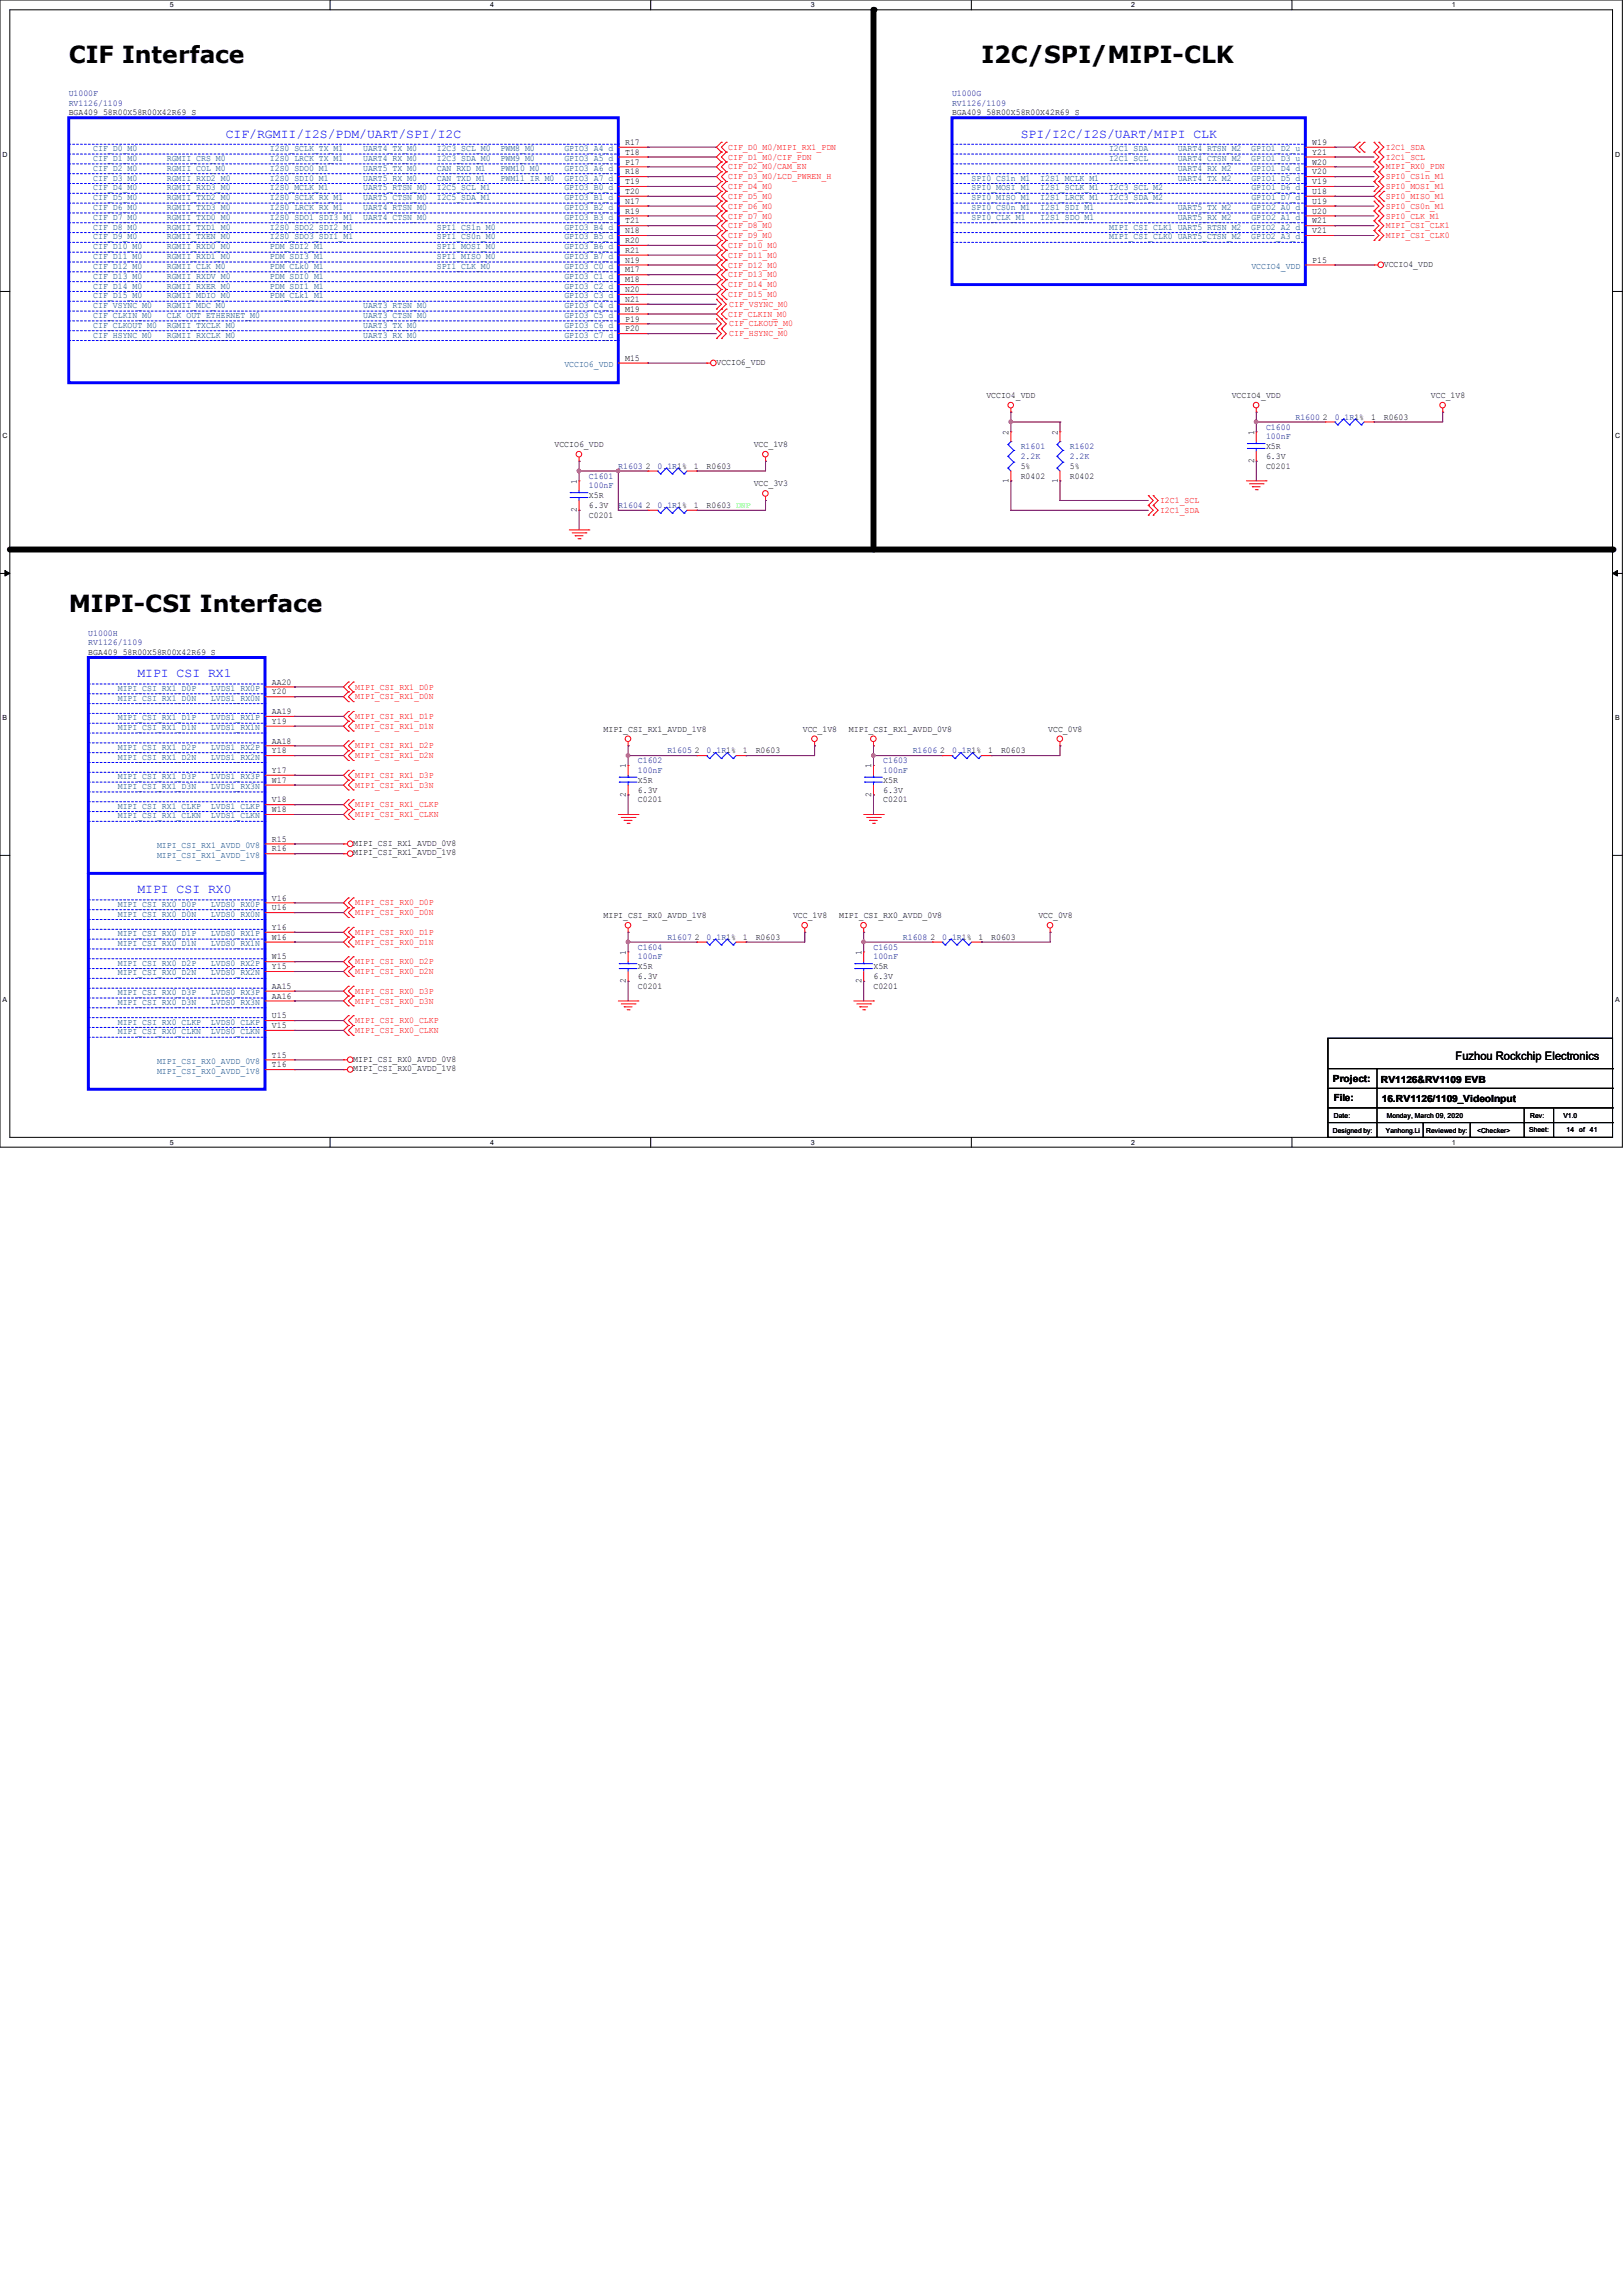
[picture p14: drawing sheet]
<svg xmlns="http://www.w3.org/2000/svg" width="210mm" height="297mm" viewBox="0 0 210 297" stroke-linecap="round" stroke-linejoin="round" font-family="sans-serif">
<defs><g id="words">
<g font-size="3">
<text x="8.9" y="8.1">CIF Interface</text>
<text x="127" y="8.1">I2C/SPI/MIPI-CLK</text>
<text x="8.9" y="79.2">MIPI-CSI Interface</text>
</g>
<g font-size="1.7" fill="#00f">
<text x="29.2" y="17.8">CIF/RGMII/I2S/PDM/UART/SPI/I2C</text>
<text x="132.1" y="17.8">SPI/I2C/I2S/UART/MIPI CLK</text>
<text x="17.8" y="87.7">MIPI CSI RX1</text>
<text x="17.8" y="115.6">MIPI CSI RX0</text>
</g>
<text font-size="1.5" x="188.3" y="137.2">Fuzhou Rockchip Electronics</text>
<g font-size="1.3">
<text x="172.5" y="140">Project:</text>
<text x="172.6" y="142.5">File:</text>
<text x="178.7" y="140.1">RV1126&amp;RV1109 EVB</text>
<text x="178.8" y="142.7">16.RV1126/1109_VideoInput</text>
</g>
<g font-size="1.1" fill="#000080">
<text x="8.9" y="12.4">U1000F</text>
<text x="8.9" y="13.7">RV1126/1109</text>
<text x="123.2" y="12.4">U1000G</text>
<text x="123.2" y="13.7">RV1126/1109</text>
<text x="132.1" y="58.1">R1601</text>
<text x="132.1" y="59.4">2.2K</text>
<text x="138.4" y="58.1">R1602</text>
<text x="138.4" y="59.4">2.2K</text>
<text x="163.8" y="55.6">C1600</text>
<text x="163.8" y="56.9">100nF</text>
<text x="167.6" y="54.3">R1600</text>
<text x="172.7" y="54.3">0.1R1%</text>
<text x="76.2" y="61.9">C1601</text>
<text x="76.2" y="63.2">100nF</text>
<text x="80" y="65.7">R1604</text>
<text x="80" y="60.7">R1603</text>
<text x="85.1" y="65.7">0.1R1%</text>
<text x="85.1" y="60.7">0.1R1%</text>
<text x="11.4" y="82.3">U1000H</text>
<text x="11.4" y="83.5">RV1126/1109</text>
<text x="82.5" y="98.8">C1602</text>
<text x="82.5" y="100">100nF</text>
<text x="86.4" y="97.5">R1605</text>
<text x="91.4" y="97.5">0.1R1%</text>
<text x="114.3" y="98.8">C1603</text>
<text x="114.3" y="100">100nF</text>
<text x="118.1" y="97.5">R1606</text>
<text x="123.2" y="97.5">0.1R1%</text>
<text x="82.5" y="122.9">C1604</text>
<text x="82.5" y="124.2">100nF</text>
<text x="86.4" y="121.6">R1607</text>
<text x="91.4" y="121.6">0.1R1%</text>
<text x="113" y="122.9">C1605</text>
<text x="113" y="124.2">100nF</text>
<text x="116.8" y="121.6">R1608</text>
<text x="121.9" y="121.6">0.1R1%</text>
</g>
<g font-size="1.1">
<text x="8.9" y="14.9">BGA409_58R00X58R00X42R69_S</text>
<text x="123.2" y="14.9">BGA409_58R00X58R00X42R69_S</text>
<text x="80.9" y="18.8">R17</text>
<text x="80.9" y="20">T18</text>
<text x="80.9" y="21.3">P17</text>
<text x="80.9" y="22.6">R18</text>
<text x="80.9" y="23.8">T19</text>
<text x="169.8" y="18.8">W19</text>
<text x="169.8" y="20">Y21</text>
<text x="169.8" y="21.3">W20</text>
<text x="169.8" y="22.6">V20</text>
<text x="169.8" y="23.8">V19</text>
<text x="80.9" y="25.1">T20</text>
<text x="80.9" y="26.4">N17</text>
<text x="80.9" y="27.6">R19</text>
<text x="80.9" y="28.9">T21</text>
<text x="169.8" y="25.1">U18</text>
<text x="169.8" y="26.4">U19</text>
<text x="169.8" y="27.6">U20</text>
<text x="169.8" y="28.9">W21</text>
<text x="80.9" y="30.2">N18</text>
<text x="80.9" y="31.5">R20</text>
<text x="80.9" y="32.7">R21</text>
<text x="80.9" y="34">N19</text>
<text x="80.9" y="35.3">M17</text>
<text x="169.8" y="30.2">V21</text>
<text x="169.8" y="34">P15</text>
<text x="179.1" y="34.5">VCCIO4_VDD</text>
<text x="80.9" y="36.5">M18</text>
<text x="80.9" y="37.8">N20</text>
<text x="80.9" y="39.1">N21</text>
<text x="80.9" y="40.3">M19</text>
<text x="80.9" y="41.6">P19</text>
<text x="80.9" y="42.9">P20</text>
<text x="80.9" y="46.7">M15</text>
<text x="92.7" y="47.2">VCCIO6_VDD</text>
<text x="127.6" y="51.5">VCCIO4_VDD</text>
<text x="159.4" y="51.5">VCCIO4_VDD</text>
<text x="185.2" y="51.5">VCC_1V8</text>
<text x="71.8" y="57.9">VCCIO6_VDD</text>
<text x="97.5" y="57.9">VCC_1V8</text>
<text x="130.5" y="56.3" transform="rotate(-90 130.5 56.3)">2</text>
<text x="136.9" y="56.3" transform="rotate(-90 136.9 56.3)">2</text>
<text x="162.3" y="59.9" transform="rotate(-90 162.3 59.9)">2</text>
<text x="162.3" y="56.3" transform="rotate(-90 162.3 56.3)">1</text>
<text x="163.8" y="58.1">X5R</text>
<text x="163.8" y="59.4">6.3V</text>
<text x="171.2" y="54.3">2</text>
<text x="177.4" y="54.3">1</text>
<text x="179.1" y="54.3">R0603</text>
<text x="74.6" y="62.6" transform="rotate(-90 74.6 62.6)">1</text>
<text x="76.2" y="64.5">X5R</text>
<text x="76.2" y="65.7">6.3V</text>
<text x="83.6" y="65.7">2</text>
<text x="83.6" y="60.7">2</text>
<text x="89.8" y="65.7">1</text>
<text x="89.8" y="60.7">1</text>
<text x="91.4" y="65.7">R0603 DNP</text>
<text x="91.4" y="60.7">R0603</text>
<text x="97.5" y="63">VCC_3V3</text>
<text x="130.5" y="62.5" transform="rotate(-90 130.5 62.5)">1</text>
<text x="132.1" y="61.9">R0402</text>
<text x="132.1" y="60.7">5%</text>
<text x="136.9" y="62.5" transform="rotate(-90 136.9 62.5)">1</text>
<text x="138.4" y="61.9">R0402</text>
<text x="138.4" y="60.7">5%</text>
<text x="163.8" y="60.7">C0201</text>
<text x="74.6" y="66.3" transform="rotate(-90 74.6 66.3)">2</text>
<text x="76.2" y="67">C0201</text>
<text x="11.4" y="84.8">BGA409_58R00X58R00X42R69_S</text>
<text x="35.2" y="88.6">AA20</text>
<text x="35.2" y="89.9">Y20</text>
<text x="35.2" y="92.4">AA19</text>
<text x="35.2" y="93.7">Y19</text>
<text x="78.1" y="94.7">MIPI_CSI_RX1_AVDD_1V8</text>
<text x="103.9" y="94.7">VCC_1V8</text>
<text x="109.9" y="94.7">MIPI_CSI_RX1_AVDD_0V8</text>
<text x="135.6" y="94.7">VCC_0V8</text>
<text x="35.2" y="96.2">AA18</text>
<text x="35.2" y="97.5">Y18</text>
<text x="35.2" y="100">Y17</text>
<text x="35.2" y="101.3">W17</text>
<text x="81" y="99.4" transform="rotate(-90 81 99.4)">1</text>
<text x="82.5" y="101.3">X5R</text>
<text x="89.9" y="97.5">2</text>
<text x="96.1" y="97.5">1</text>
<text x="97.8" y="97.5">R0603</text>
<text x="112.7" y="99.4" transform="rotate(-90 112.7 99.4)">1</text>
<text x="114.3" y="101.3">X5R</text>
<text x="121.7" y="97.5">2</text>
<text x="127.9" y="97.5">1</text>
<text x="129.5" y="97.5">R0603</text>
<text x="35.2" y="103.8">V18</text>
<text x="35.2" y="105.1">W18</text>
<text x="81" y="103.1" transform="rotate(-90 81 103.1)">2</text>
<text x="82.5" y="103.8">C0201</text>
<text x="82.5" y="102.6">6.3V</text>
<text x="112.7" y="103.1" transform="rotate(-90 112.7 103.1)">2</text>
<text x="114.3" y="103.8">C0201</text>
<text x="114.3" y="102.6">6.3V</text>
<text x="35.2" y="110.2">R16</text>
<text x="35.2" y="108.9">R15</text>
<text x="45.7" y="110.7">MIPI_CSI_RX1_AVDD_1V8</text>
<text x="45.7" y="109.4">MIPI_CSI_RX1_AVDD_0V8</text>
<text x="35.2" y="116.5">V16</text>
<text x="35.2" y="117.8">U16</text>
<text x="78.1" y="118.8">MIPI_CSI_RX0_AVDD_1V8</text>
<text x="102.6" y="118.8">VCC_1V8</text>
<text x="108.6" y="118.8">MIPI_CSI_RX0_AVDD_0V8</text>
<text x="134.4" y="118.8">VCC_0V8</text>
<text x="35.2" y="120.4">Y16</text>
<text x="35.2" y="121.6">W16</text>
<text x="35.2" y="124.2">W15</text>
<text x="35.2" y="125.4">Y15</text>
<text x="81" y="123.6" transform="rotate(-90 81 123.6)">1</text>
<text x="82.5" y="125.4">X5R</text>
<text x="89.9" y="121.6">2</text>
<text x="96.1" y="121.6">1</text>
<text x="97.8" y="121.6">R0603</text>
<text x="111.5" y="123.6" transform="rotate(-90 111.5 123.6)">1</text>
<text x="113" y="125.4">X5R</text>
<text x="120.4" y="121.6">2</text>
<text x="126.6" y="121.6">1</text>
<text x="128.3" y="121.6">R0603</text>
<text x="35.2" y="128">AA15</text>
<text x="35.2" y="129.2">AA16</text>
<text x="35.2" y="131.8">U15</text>
<text x="81" y="127.3" transform="rotate(-90 81 127.3)">2</text>
<text x="82.5" y="128">C0201</text>
<text x="82.5" y="126.7">6.3V</text>
<text x="111.5" y="127.3" transform="rotate(-90 111.5 127.3)">2</text>
<text x="113" y="128">C0201</text>
<text x="113" y="126.7">6.3V</text>
<text x="35.2" y="133.1">V15</text>
<text x="35.2" y="136.9">T15</text>
<text x="45.7" y="137.4">MIPI_CSI_RX0_AVDD_0V8</text>
<text x="35.2" y="138.1">T16</text>
<text x="45.7" y="138.6">MIPI_CSI_RX0_AVDD_1V8</text>
</g>
<g font-size="1.1" fill="#004080">
<text x="12.1" y="19.6">CIF_D0_M0</text>
<text x="12.1" y="20.8">CIF_D1_M0</text>
<text x="12.1" y="22.1">CIF_D2_M0</text>
<text x="12.1" y="23.4">CIF_D3_M0</text>
<text x="21.6" y="20.8">RGMII_CRS_M0</text>
<text x="21.6" y="22.1">RGMII_COL_M0</text>
<text x="21.6" y="23.4">RGMII_RXD2_M0</text>
<text x="34.9" y="19.6">I2S0_SCLK_TX_M1</text>
<text x="34.9" y="20.8">I2S0_LRCK_TX_M1</text>
<text x="34.9" y="22.1">I2S0_SDO0_M1</text>
<text x="34.9" y="23.4">I2S0_SDI0_M1</text>
<text x="47" y="19.6">UART4_TX_M0</text>
<text x="47" y="20.8">UART4_RX_M0</text>
<text x="47" y="22.1">UART5_TX_M0</text>
<text x="47" y="23.4">UART5_RX_M0</text>
<text x="56.5" y="19.6">I2C3_SCL_M0</text>
<text x="56.5" y="20.8">I2C3_SDA_M0</text>
<text x="56.5" y="22.1">CAN_RXD_M1</text>
<text x="56.5" y="23.4">CAN_TXD_M1</text>
<text x="64.8" y="19.6">PWM8_M0</text>
<text x="64.8" y="20.8">PWM9_M0</text>
<text x="64.8" y="22.1">PWM10_M0</text>
<text x="64.8" y="23.4">PWM11_IR_M0</text>
<text x="73" y="19.6">GPIO3_A4_d</text>
<text x="73" y="20.8">GPIO3_A5_d</text>
<text x="73" y="22.1">GPIO3_A6_d</text>
<text x="73" y="23.4">GPIO3_A7_d</text>
<text x="125.7" y="23.4">SPI0_CS1n_M1</text>
<text x="134.6" y="23.4">I2S1_MCLK_M1</text>
<text x="143.5" y="19.6">I2C1_SDA</text>
<text x="143.5" y="20.8">I2C1_SCL</text>
<text x="152.4" y="23.4">UART4_TX_M2</text>
<text x="152.4" y="19.6">UART4_RTSN_M2</text>
<text x="152.4" y="20.8">UART4_CTSN_M2</text>
<text x="152.4" y="22.1">UART4_RX_M2</text>
<text x="161.9" y="19.6">GPIO1_D2_u</text>
<text x="161.9" y="20.8">GPIO1_D3_u</text>
<text x="161.9" y="22.1">GPIO1_D4_d</text>
<text x="161.9" y="23.4">GPIO1_D5_d</text>
<text x="12.1" y="24.6">CIF_D4_M0</text>
<text x="12.1" y="25.9">CIF_D5_M0</text>
<text x="12.1" y="27.2">CIF_D6_M0</text>
<text x="12.1" y="28.4">CIF_D7_M0</text>
<text x="12.1" y="29.7">CIF_D8_M0</text>
<text x="21.6" y="24.6">RGMII_RXD3_M0</text>
<text x="21.6" y="25.9">RGMII_TXD2_M0</text>
<text x="21.6" y="27.2">RGMII_TXD3_M0</text>
<text x="21.6" y="28.4">RGMII_TXD0_M0</text>
<text x="21.6" y="29.7">RGMII_TXD1_M0</text>
<text x="34.9" y="24.6">I2S0_MCLK_M1</text>
<text x="34.9" y="25.9">I2S0_SCLK_RX_M1</text>
<text x="34.9" y="27.2">I2S0_LRCK_RX_M1</text>
<text x="34.9" y="28.4">I2S0_SDO1_SDI3_M1</text>
<text x="34.9" y="29.7">I2S0_SDO2_SDI2_M1</text>
<text x="47" y="24.6">UART5_RTSN_M0</text>
<text x="47" y="25.9">UART5_CTSN_M0</text>
<text x="47" y="27.2">UART4_RTSN_M0</text>
<text x="47" y="28.4">UART4_CTSN_M0</text>
<text x="56.5" y="24.6">I2C5_SCL_M1</text>
<text x="56.5" y="25.9">I2C5_SDA_M1</text>
<text x="56.5" y="29.7">SPI1_CS1n_M0</text>
<text x="73" y="24.6">GPIO3_B0_d</text>
<text x="73" y="25.9">GPIO3_B1_d</text>
<text x="73" y="27.2">GPIO3_B2_d</text>
<text x="73" y="28.4">GPIO3_B3_d</text>
<text x="73" y="29.7">GPIO3_B4_d</text>
<text x="125.7" y="24.6">SPI0_MOSI_M1</text>
<text x="125.7" y="25.9">SPI0_MISO_M1</text>
<text x="125.7" y="27.2">SPI0_CS0n_M1</text>
<text x="125.7" y="28.4">SPI0_CLK_M1</text>
<text x="134.6" y="24.6">I2S1_SCLK_M1</text>
<text x="134.6" y="25.9">I2S1_LRCK_M1</text>
<text x="134.6" y="27.2">I2S1_SDI_M1</text>
<text x="134.6" y="28.4">I2S1_SDO_M1</text>
<text x="143.5" y="24.6">I2C3_SCL_M2</text>
<text x="143.5" y="25.9">I2C3_SDA_M2</text>
<text x="143.5" y="29.7">MIPI_CSI_CLK1 UART5_RTSN_M2</text>
<text x="152.4" y="27.2">UART5_TX_M2</text>
<text x="152.4" y="28.4">UART5_RX_M2</text>
<text x="161.9" y="29.7">GPIO2_A2_d</text>
<text x="161.9" y="24.6">GPIO1_D6_d</text>
<text x="161.9" y="25.9">GPIO1_D7_d</text>
<text x="161.9" y="27.2">GPIO2_A0_d</text>
<text x="161.9" y="28.4">GPIO2_A1_d</text>
<text x="12.1" y="31">CIF_D9_M0</text>
<text x="12.1" y="32.3">CIF_D10_M0</text>
<text x="12.1" y="33.5">CIF_D11_M0</text>
<text x="12.1" y="34.8">CIF_D12_M0</text>
<text x="21.6" y="31">RGMII_TXEN_M0</text>
<text x="21.6" y="32.3">RGMII_RXD0_M0</text>
<text x="21.6" y="33.5">RGMII_RXD1_M0</text>
<text x="21.6" y="34.8">RGMII_CLK_M0</text>
<text x="34.9" y="31">I2S0_SDO3_SDI1_M1</text>
<text x="34.9" y="32.3">PDM_SDI2_M1</text>
<text x="34.9" y="33.5">PDM_SDI3_M1</text>
<text x="34.9" y="34.8">PDM_CLk0_M1</text>
<text x="56.5" y="31">SPI1_CS0n_M0</text>
<text x="56.5" y="32.3">SPI1_MOSI_M0</text>
<text x="56.5" y="33.5">SPI1_MISO_M0</text>
<text x="56.5" y="34.8">SPI1_CLK_M0</text>
<text x="73" y="31">GPIO3_B5_d</text>
<text x="73" y="32.3">GPIO3_B6_d</text>
<text x="73" y="33.5">GPIO3_B7_d</text>
<text x="73" y="34.8">GPIO3_C0_d</text>
<text x="143.5" y="31">MIPI_CSI_CLK0 UART5_CTSN_M2</text>
<text x="161.9" y="31">GPIO2_A3_d</text>
<text x="161.9" y="34.8">VCCIO4_VDD</text>
<text x="12.1" y="36.1">CIF_D13_M0</text>
<text x="12.1" y="37.3">CIF_D14_M0</text>
<text x="12.1" y="38.6">CIF_D15_M0</text>
<text x="12.1" y="39.9">CIF_VSYNC_M0</text>
<text x="12.1" y="41.1">CIF_CLKIN_M0</text>
<text x="21.6" y="36.1">RGMII_RXDV_M0</text>
<text x="21.6" y="37.3">RGMII_RXER_M0</text>
<text x="21.6" y="38.6">RGMII_MDIO_M0</text>
<text x="21.6" y="39.9">RGMII_MDC_M0</text>
<text x="21.6" y="41.1">CLK_OUT_ETHERNET_M0</text>
<text x="34.9" y="36.1">PDM_SDI0_M1</text>
<text x="34.9" y="37.3">PDM_SDI1_M1</text>
<text x="34.9" y="38.6">PDM_CLk1_M1</text>
<text x="47" y="39.9">UART3_RTSN_M0</text>
<text x="47" y="41.1">UART3_CTSN_M0</text>
<text x="73" y="36.1">GPIO3_C1_d</text>
<text x="73" y="37.3">GPIO3_C2_d</text>
<text x="73" y="38.6">GPIO3_C3_d</text>
<text x="73" y="39.9">GPIO3_C4_d</text>
<text x="73" y="41.1">GPIO3_C5_d</text>
<text x="12.1" y="42.4">CIF_CLKOUT_M0</text>
<text x="12.1" y="43.7">CIF_HSYNC_M0</text>
<text x="21.6" y="42.4">RGMII_TXCLK_M0</text>
<text x="21.6" y="43.7">RGMII_RXCLK_M0</text>
<text x="47" y="42.4">UART3_TX_M0</text>
<text x="47" y="43.7">UART3_RX_M0</text>
<text x="73" y="47.5">VCCIO6_VDD</text>
<text x="73" y="42.4">GPIO3_C6_d</text>
<text x="73" y="43.7">GPIO3_C7_d</text>
<text x="15.2" y="89.4">MIPI_CSI_RX1_D0P</text>
<text x="27.3" y="89.4">LVDS1_RX0P</text>
<text x="15.2" y="90.7">MIPI_CSI_RX1_D0N</text>
<text x="15.2" y="93.2">MIPI_CSI_RX1_D1P</text>
<text x="15.2" y="94.5">MIPI_CSI_RX1_D1N</text>
<text x="27.3" y="90.7">LVDS1_RX0N</text>
<text x="27.3" y="93.2">LVDS1_RX1P</text>
<text x="27.3" y="94.5">LVDS1_RX1N</text>
<text x="15.2" y="97">MIPI_CSI_RX1_D2P</text>
<text x="15.2" y="98.3">MIPI_CSI_RX1_D2N</text>
<text x="15.2" y="100.8">MIPI_CSI_RX1_D3P</text>
<text x="27.3" y="97">LVDS1_RX2P</text>
<text x="27.3" y="98.3">LVDS1_RX2N</text>
<text x="27.3" y="100.8">LVDS1_RX3P</text>
<text x="15.2" y="102.1">MIPI_CSI_RX1_D3N</text>
<text x="15.2" y="104.7">MIPI_CSI_RX1_CLKP</text>
<text x="15.2" y="105.9">MIPI_CSI_RX1_CLKN</text>
<text x="27.3" y="102.1">LVDS1_RX3N</text>
<text x="27.3" y="104.7">LVDS1_CLKP</text>
<text x="27.3" y="105.9">LVDS1_CLKN</text>
<text x="20.3" y="111">MIPI_CSI_RX1_AVDD_1V8</text>
<text x="20.3" y="109.7">MIPI_CSI_RX1_AVDD_0V8</text>
<text x="15.2" y="117.4">MIPI_CSI_RX0_D0P</text>
<text x="15.2" y="118.6">MIPI_CSI_RX0_D0N</text>
<text x="27.3" y="117.4">LVDS0_RX0P</text>
<text x="27.3" y="118.6">LVDS0_RX0N</text>
<text x="15.2" y="121.2">MIPI_CSI_RX0_D1P</text>
<text x="15.2" y="122.4">MIPI_CSI_RX0_D1N</text>
<text x="15.2" y="125">MIPI_CSI_RX0_D2P</text>
<text x="27.3" y="121.2">LVDS0_RX1P</text>
<text x="27.3" y="122.4">LVDS0_RX1N</text>
<text x="27.3" y="125">LVDS0_RX2P</text>
<text x="15.2" y="126.2">MIPI_CSI_RX0_D2N</text>
<text x="15.2" y="128.8">MIPI_CSI_RX0_D3P</text>
<text x="15.2" y="130.1">MIPI_CSI_RX0_D3N</text>
<text x="27.3" y="126.2">LVDS0_RX2N</text>
<text x="27.3" y="128.8">LVDS0_RX3P</text>
<text x="27.3" y="130.1">LVDS0_RX3N</text>
<text x="15.2" y="132.6">MIPI_CSI_RX0_CLKP</text>
<text x="15.2" y="133.9">MIPI_CSI_RX0_CLKN</text>
<text x="20.3" y="137.7">MIPI_CSI_RX0_AVDD_0V8</text>
<text x="27.3" y="132.6">LVDS0_CLKP</text>
<text x="27.3" y="133.9">LVDS0_CLKN</text>
<text x="20.3" y="138.9">MIPI_CSI_RX0_AVDD_1V8</text>
</g>
<g font-size="1.1" fill="#f00">
<text x="94.2" y="19.4">CIF_D0_M0/MIPI_RX1_PDN</text>
<text x="94.2" y="20.7">CIF_D1_M0/CIF_PDN</text>
<text x="94.2" y="21.9">CIF_D2_M0/CAM_EN</text>
<text x="94.2" y="23.2">CIF_D3_M0/LCD_PWREN_H</text>
<text x="179.3" y="19.4">I2C1_SDA</text>
<text x="179.3" y="20.7">I2C1_SCL</text>
<text x="179.3" y="23.2">SPI0_CS1n_M1</text>
<text x="179.3" y="21.9">MIPI_RX0_PDN</text>
<text x="94.2" y="24.5">CIF_D4_M0</text>
<text x="94.2" y="25.7">CIF_D5_M0</text>
<text x="94.2" y="27">CIF_D6_M0</text>
<text x="94.2" y="28.3">CIF_D7_M0</text>
<text x="94.2" y="29.5">CIF_D8_M0</text>
<text x="179.3" y="28.3">SPI0_CLK_M1</text>
<text x="179.3" y="27">SPI0_CS0n_M1</text>
<text x="179.3" y="24.5">SPI0_MOSI_M1</text>
<text x="179.3" y="25.7">SPI0_MISO_M1</text>
<text x="179.3" y="29.5">MIPI_CSI_CLK1</text>
<text x="94.2" y="30.8">CIF_D9_M0</text>
<text x="94.2" y="32.1">CIF_D10_M0</text>
<text x="94.2" y="33.4">CIF_D11_M0</text>
<text x="94.2" y="34.6">CIF_D12_M0</text>
<text x="94.2" y="35.9">CIF_D13_M0</text>
<text x="179.3" y="30.8">MIPI_CSI_CLK0</text>
<text x="94.2" y="37.2">CIF_D14_M0</text>
<text x="94.2" y="38.4">CIF_D15_M0</text>
<text x="94.2" y="41">CIF_CLKIN_M0</text>
<text x="94.4" y="39.7">CIF_VSYNC_M0</text>
<text x="94.4" y="42.2">CIF_CLKOUT_M0</text>
<text x="94.4" y="43.5">CIF_HSYNC_M0</text>
<text x="150.1" y="65.1">I2C1_SCL</text>
<text x="150.1" y="66.4">I2C1_SDA</text>
<text x="46" y="89.2">MIPI_CSI_RX1_D0P</text>
<text x="46" y="93.1">MIPI_CSI_RX1_D1P</text>
<text x="46" y="94.3">MIPI_CSI_RX1_D1N</text>
<text x="46" y="90.5">MIPI_CSI_RX1_D0N</text>
<text x="46" y="100.7">MIPI_CSI_RX1_D3P</text>
<text x="46" y="101.9">MIPI_CSI_RX1_D3N</text>
<text x="46" y="96.9">MIPI_CSI_RX1_D2P</text>
<text x="46" y="98.1">MIPI_CSI_RX1_D2N</text>
<text x="46" y="104.5">MIPI_CSI_RX1_CLKP</text>
<text x="46" y="105.8">MIPI_CSI_RX1_CLKN</text>
<text x="46" y="117.2">MIPI_CSI_RX0_D0P</text>
<text x="46" y="118.5">MIPI_CSI_RX0_D0N</text>
<text x="46" y="124.8">MIPI_CSI_RX0_D2P</text>
<text x="46" y="121">MIPI_CSI_RX0_D1P</text>
<text x="46" y="122.3">MIPI_CSI_RX0_D1N</text>
<text x="46" y="128.6">MIPI_CSI_RX0_D3P</text>
<text x="46" y="129.9">MIPI_CSI_RX0_D3N</text>
<text x="46" y="126.1">MIPI_CSI_RX0_D2N</text>
<text x="46" y="132.4">MIPI_CSI_RX0_CLKP</text>
<text x="46" y="133.7">MIPI_CSI_RX0_CLKN</text>
</g>
<g font-size=".9">
<text x="22" y=".9">5</text>
<text x="63.4" y=".9">4</text>
<text x="104.9" y=".9">3</text>
<text x="146.4" y=".9">2</text>
<text x="187.9" y=".9">1</text>
<text x=".3" y="20.3">D</text>
<text x="209" y="20.3">D</text>
<text x=".3" y="56.7">C</text>
<text x="209" y="56.7">C</text>
<text x=".3" y="93.2">B</text>
<text x="209" y="93.2">B</text>
<text x=".3" y="129.7">A</text>
<text x="209" y="129.7">A</text>
<text x="22" y="148.1">5</text>
<text x="63.4" y="148.1">4</text>
<text x="104.9" y="148.1">3</text>
<text x="146.4" y="148.1">2</text>
<text x="172.5" y="146.6">Designed by:</text>
<text x="172.6" y="144.7">Date:</text>
<text x="179.3" y="146.6">Yanhong.Li</text>
<text x="179.5" y="144.7">Monday, March 09, 2020</text>
<text x="184.5" y="146.6">Reviewed by:</text>
<text x="187.9" y="148.1">1</text>
<text x="191.1" y="146.6">&lt;Checker&gt;</text>
<text x="197.9" y="146.5">Sheet:</text>
<text x="198" y="144.7">Rev:</text>
<text x="202.3" y="144.7">V1.0</text>
<text x="202.7" y="146.5">14</text>
<text x="204.3" y="146.5">of 41</text>
</g>
</g></defs>
<path d="M0 0h209.9v148.5h-209.9zM1.3 1.3h207.4v145.9h-207.4z" fill="none" stroke="#000" stroke-width=".13"/>
<g fill="#fff">
<path d="M22 .1h.5v1h-.5z"/>
<path d="M22 147.3h.5v1h-.5z"/>
</g>
<path d="M42.7 0v1.3M42.7 147.2v1.3" fill="none" stroke="#000" stroke-width=".13"/>
<g fill="#fff">
<path d="M63.4 .1h.5v1h-.5z"/>
<path d="M63.4 147.3h.5v1h-.5z"/>
</g>
<path d="M84.2 0v1.3M84.2 147.2v1.3" fill="none" stroke="#000" stroke-width=".13"/>
<g fill="#fff">
<path d="M104.9 .1h.5v1h-.5z"/>
<path d="M104.9 147.3h.5v1h-.5z"/>
</g>
<path d="M125.7 0v1.3M125.7 147.2v1.3" fill="none" stroke="#000" stroke-width=".13"/>
<g fill="#fff">
<path d="M146.4 .1h.5v1h-.5z"/>
<path d="M146.4 147.3h.5v1h-.5z"/>
</g>
<path d="M167.2 0v1.3M167.2 147.2v1.3" fill="none" stroke="#000" stroke-width=".13"/>
<g fill="#fff">
<path d="M187.9 .1h.5v1h-.5z"/>
<path d="M187.9 147.3h.5v1h-.5z"/>
<path d="M.3 19.5h.7v1h-.7z"/>
<path d="M209 19.5h.6v1h-.6z"/>
<path d="M.3 55.9h.7v1h-.7z"/>
<path d="M209 55.9h.6v1h-.6z"/>
</g>
<path d="M0 37.7h1.3M208.7 37.7h1.2" fill="none" stroke="#000" stroke-width=".13"/>
<g fill="#fff">
<path d="M.3 92.4h.6v1h-.6z"/>
<path d="M209 92.4h.6v1h-.6z"/>
</g>
<path d="M0 74.2h1.3M208.7 74.2h1.2" fill="none" stroke="#000" stroke-width=".13"/>
<path d="M.6 73.8l.7 .4-.7 .3zM208.7 74.2l.6-.4v.7z" fill="#000" stroke="#000" stroke-width=".13"/>
<g fill="#fff">
<path d="M.3 128.9h.6v1h-.6z"/>
<path d="M209 128.9h.5v1h-.5z"/>
</g>
<g fill="none" stroke="#000" stroke-width=".13">
<path d="M0 110.7h1.3M208.7 110.7h1.2M171.8 134.4h36.9v12.8h-36.9zM171.8 138.3h36.9M178.2 138.3v8.9M208.7 138.3h.1M171.8 140.8h36.9M171.8 143.4h36.9M171.8 145.3h36.9M178.2 147.2h.1M184.1 147.2h.1M184.1 145.3v1.9"/>
<path d="M190.2 147.2h.1M190.2 145.3v1.9M197.2 147.2h.1M197.2 143.4v3.8M201 147.2h.1M201 143.4v3.8M208.7 140.8h.1M208.7 143.4h.1M208.7 145.3h.1"/>
</g>
<path d="M113 1.3v69.8M1.3 71.1h207.4" fill="none" stroke="#000" stroke-width=".76"/>
<g fill="#000">
<circle cx="113" cy="1.3" r=".38"/>
<circle cx="208.7" cy="71.1" r=".38"/>
</g>
<g fill="none" stroke="#f00" stroke-width=".13">
<path d="M80 19h3.8M83.8 19h.1M93.3 18.4h.1M93.3 19.7h.1M93.3 18.4l-.6 .6 .6 .7M93.3 19.7l-.6 .6 .6 .7M94 19.7h.1M94 18.4h.1M94 18.4l-.7 .6 .7 .7M94 19.7l-.7 .6 .7 .7M168.9 19h3.8M172.7 19h.1"/>
<path d="M175.9 18.4h.1M175.9 19.7h.1M175.9 18.4l-.6 .6 .6 .7M176.5 19.7h.1M176.5 18.4h.1M176.5 18.4l-.6 .6 .6 .7M177.8 19.7h.1M177.8 18.4h.1M177.8 18.4l.6 .6-.6 .7M177.8 19.7l.6 .6-.6 .7M178.4 19.7h.1M178.4 18.4h.1"/>
<path d="M178.4 18.4l.7 .6-.7 .7M178.4 19.7l.7 .6-.7 .7M80 34.3h3.8M80 20.3h3.8M80 21.6h3.8M80 22.9h3.8M80 24.1h3.8M80 25.4h3.8M80 26.7h3.8M80 27.9h3.8M80 29.2h3.8M80 30.5h3.8"/>
<path d="M80 31.7h3.8M80 33h3.8M80 35.6h3.8M80 36.8h3.8M80 38.1h3.8M80 39.4h3.8M83.8 20.3h.1M83.8 21.6h.1M83.8 22.9h.1M83.8 24.1h.1M83.8 25.4h.1M83.8 26.7h.1"/>
<path d="M83.8 27.9h.1M83.8 29.2h.1M83.8 30.5h.1M83.8 31.7h.1M83.8 33h.1M83.8 34.3h.1M83.8 35.6h.1M83.8 36.8h.1M83.8 38.1h.1M83.8 39.4h.1M92.7 38.7h.1M92.7 38.7l.6 .7-.6 .6"/>
<path d="M93.3 21h.1M93.3 22.2h.1M93.3 23.5h.1M93.3 24.8h.1M93.3 26h.1M93.3 27.3h.1M93.3 28.6h.1M93.3 29.8h.1M93.3 31.1h.1M93.3 32.4h.1M93.3 33.7h.1M93.3 34.9h.1"/>
<path d="M93.3 36.2h.1M93.3 37.5h.1M93.3 38.7h.1M93.3 21l-.6 .6 .6 .6M93.3 22.2l-.6 .7 .6 .6M93.3 23.5l-.6 .6 .6 .7M93.3 24.8l-.6 .6 .6 .6M93.3 26l-.6 .7 .6 .6M93.3 27.3l-.6 .6 .6 .7M93.3 28.6l-.6 .6 .6 .6M93.3 29.8l-.6 .7 .6 .6M93.3 31.1l-.6 .6 .6 .7"/>
<path d="M93.3 32.4l-.6 .6 .6 .7M93.3 33.7l-.6 .6 .6 .6M93.3 34.9l-.6 .7 .6 .6M93.3 36.2l-.6 .6 .6 .7M93.3 37.5l-.6 .6 1.3 1.3-1.3 1.2 1.3 1.3-.7 .6M94 21h.1M94 22.2h.1M94 23.5h.1M94 24.8h.1M94 26h.1M94 27.3h.1M94 28.6h.1"/>
<path d="M94 29.8h.1M94 31.1h.1M94 32.4h.1M94 33.7h.1M94 34.9h.1M94 36.2h.1M94 37.5h.1M94 38.7h.1M94 21l-.7 .6 .7 .6M94 22.2l-.7 .7 .7 .6M94 23.5l-.7 .6 .7 .7M94 24.8l-.7 .6 .7 .6"/>
<path d="M94 26l-.7 .7 .7 .6M94 27.3l-.7 .6 .7 .7M94 28.6l-.7 .6 .7 .6M94 29.8l-.7 .7 .7 .6M94 31.1l-.7 .6 .7 .7M94 32.4l-.7 .6 .7 .7M94 33.7l-.7 .6 .7 .6M94 34.9l-.7 .7 .7 .6M94 36.2l-.7 .6 .7 .7M94 37.5l-.7 .6 .7 .6M168.9 34.3h3.8M168.9 20.3h3.8"/>
<path d="M168.9 21.6h3.8M168.9 22.9h3.8M168.9 24.1h3.8M168.9 25.4h3.8M168.9 26.7h3.8M168.9 27.9h3.8M168.9 29.2h3.8M168.9 30.5h3.8M172.7 20.3h.1M172.7 21.6h.1M172.7 22.9h.1M172.7 24.1h.1"/>
<path d="M172.7 25.4h.1M172.7 26.7h.1M172.7 27.9h.1M172.7 29.2h.1M172.7 30.5h.1M172.7 34.3h.1M177.8 34.3h.1M177.8 21h.1M177.8 23.5h.1M177.8 22.2h.1M177.8 28.6h.1M177.8 27.3h.1"/>
<path d="M177.8 26h.1M177.8 24.8h.1M177.8 29.8h.1M177.8 31.1h.1M177.8 34.3h.5M177.8 21l.6 .6-.6 .6M177.8 22.2l.6 .7-.6 .6M177.8 27.3l.6 .6-.6 .7M177.8 26l.6 .7-.6 .6M177.8 23.5l.6 .6-.6 .7M177.8 28.6l.6 .6-.6 .6M177.8 29.8l.6 .7-.6 .6"/>
<path d="M178.4 21h.1M178.4 23.5h.1M178.4 22.2h.1M178.4 28.6h.1M178.4 27.3h.1M178.4 26h.1M178.4 24.8h.1M178.4 29.8h.1M178.4 31.1h.1M178.4 22.2l.7 .7-.7 .6M178.4 21l.7 .6-.7 .6M178.4 27.3l.7 .6-.7 .7"/>
<path d="M178.4 23.5l.7 .6-1.3 1.3 1.3 1.3-.7 .6M178.4 28.6l.7 .6-.7 .6M178.4 29.8l.7 .7-.7 .6M179.1 26h.1M179.1 24.8h.1M179.1 24.8l-.7 .6 .7 .6M74.9 59.7h.1M74.9 59.2v.5M80 47h3.8M80 40.6h3.8M80 41.9h3.8M80 43.2h3.8"/>
<path d="M83.8 40.6h.1M83.8 41.9h.1M83.8 43.2h.1M83.8 47h.1M91.4 47h.1M91.4 47h.5M92.7 40h.1M92.7 42.5h.1M92.7 41.3h.1M92.7 43.8h.1M92.7 41.3l.6 .6-.6 .6M92.7 42.5l.6 .7-.6 .6"/>
<path d="M93.3 40h.1M93.3 41.3h.1M93.3 42.5h.1M93.3 43.8h.1M93.3 42.5l.7 .7-.7 .6M94 41.3h.1M94 40h.1M94 40l-.7 .6 .7 .7M99.1 59.7h.1M99.1 59.2v.5M130.8 53.3h.1M130.8 55.9h.1"/>
<path d="M130.8 52.8v.5M130.8 55.9v1.2M137.2 55.9h.1M137.2 55.9v1.2M162.6 53.3h.1M162.6 52.8v.5M171.4 54.6h.1M171.4 54.6h1.3M176.5 54.6h1.3M177.8 54.6h.1M186.7 53.3h.1M186.7 52.8v.5"/>
<path d="M73.7 68.6h2.5M74 69h1.8M74.4 69.3h.1M74.4 69.3h1M74.8 69.7h.3M74.9 62.2h.1M74.9 66h.1M74.9 62.2v1.3M74.9 64.8v1.2M75.1 69.7h.1M75.8 69h.1M76.2 68.6h.1"/>
<path d="M83.8 66h.1M83.8 61h.1M83.8 66h1.3M83.8 61h1.3M88.9 66h1.3M88.9 61h1.3M90.2 66h.1M90.2 61h.1M99.1 64.8h.1M99.1 64.3v.5M130.8 62.2h.1M130.8 61v1.2"/>
<path d="M137.2 62.2h.1M137.2 61v1.2M148.6 65.4h.1M148.6 64.1h.1M148.6 66.7h.1M148.6 64.1l.6 .7-.6 .6M148.6 65.4l.6 .6-.6 .7M149.2 65.4h.1M149.2 64.1h.1M149.2 66.7h.1M149.2 64.1l.7 .7-.7 .6M149.2 65.4l.7 .6-.7 .7"/>
<path d="M161.3 62.2h2.5M161.7 62.6h1.7M162.1 63h.1M162.1 63h1M162.4 63.4h.3M162.7 63.4h.1M163.4 62.6h.1M163.8 62.2h.1M45.1 99.7h.1M45.1 95.9h.1M45.1 97.2h.1M45.1 98.4h.1"/>
<path d="M45.1 92.1h.1M45.1 93.3h.1M45.1 94.6h.1M45.1 88.3h.1M45.1 89.5h.1M45.1 90.8h.1M45.1 88.3l-.7 .6 .7 .6M45.1 92.1l-.7 .6 .7 .6M45.1 99.7l-.7 .6 .7 .7M45.1 95.9l-.7 .6 .7 .7M45.1 97.2l-.7 .6 .7 .6M45.1 93.3l-.7 .7 .7 .6"/>
<path d="M45.1 89.5l-.7 .7 .7 .6M45.7 99.7h.1M45.7 97.2h.1M45.7 95.9h.1M45.7 98.4h.1M45.7 93.3h.1M45.7 92.1h.1M45.7 94.6h.1M45.7 89.5h.1M45.7 88.3h.1M45.7 90.8h.1M45.7 99.7l-.6 .6 .6 .7"/>
<path d="M45.7 95.9l-.6 .6 .6 .7M45.7 97.2l-.6 .6 .6 .6M45.7 92.1l-.6 .6 .6 .6M45.7 93.3l-.6 .7 .6 .6M45.7 88.3l-.6 .6 .6 .6M45.7 89.5l-.6 .7 .6 .6M81.3 96.5h.1M81.3 99.1h.1M81.3 96v.5M81.3 99.1v1.2M90.2 97.8h.1M90.2 97.8h1.2"/>
<path d="M95.2 97.8h1.3M96.5 97.8h.1M105.4 96.5h.1M105.4 96v.5M113 96.5h.1M113 99.1h.1M113 96v.5M113 99.1v1.2M121.9 97.8h.1M121.9 97.8h1.3M127 97.8h1.3M128.3 97.8h.1"/>
<path d="M137.2 96.5h.1M137.2 96v.5M44.4 110.5h.1M44.4 109.2h.1M44.4 110.5h.6M44.4 109.2h.6M45.1 116.2h.1M45.1 117.5h.1M45.1 118.7h.1M45.1 103.5h.1M45.1 104.8h.1M45.1 106h.1"/>
<path d="M45.1 101h.1M45.1 102.2h.1M45.1 116.2l-.7 .6 .7 .7M45.1 117.5l-.7 .6 .7 .6M45.1 103.5l-.7 .6 .7 .7M45.1 104.8l-.7 .6 .7 .6M45.1 101l-.7 .6 .7 .6M45.7 117.5h.1M45.7 116.2h.1M45.7 118.7h.1M45.7 104.8h.1M45.7 103.5h.1"/>
<path d="M45.7 106h.1M45.7 101h.1M45.7 102.2h.1M45.7 116.2l-.6 .6 .6 .7M45.7 117.5l-.6 .6 .6 .6M45.7 103.5l-.6 .6 .6 .7M45.7 104.8l-.6 .6 .6 .6M45.7 101l-.6 .6 .6 .6M80 105.4h2.5M80.4 105.8h1.8M80.8 106.2h.1M80.8 106.2h1"/>
<path d="M81.2 106.6h.2M81.3 102.9h.1M81.3 101.6v1.3M81.4 106.6h.1M82.2 105.8h.1M82.5 105.4h.1M111.8 105.4h2.5M112.1 105.8h1.8M112.5 106.2h.1M112.5 106.2h1M112.9 106.6h.3M113 102.9h.1"/>
<path d="M113 101.6v1.3M113.2 106.6h.1M113.9 105.8h.1M114.3 105.4h.1M44.4 138.4h.1M44.4 137.2h.1M44.4 138.4h.6M44.4 137.2h.6M45.1 131.4h.1M45.1 132.7h.1M45.1 134h.1M45.1 127.6h.1"/>
<path d="M45.1 128.9h.1M45.1 130.2h.1M45.1 123.8h.1M45.1 125.1h.1M45.1 126.4h.1M45.1 120h.1M45.1 121.3h.1M45.1 122.6h.1M45.1 131.4l-.7 .7 .7 .6M45.1 132.7l-.7 .6 .7 .7M45.1 127.6l-.7 .7 .7 .6M45.1 128.9l-.7 .6 .7 .7"/>
<path d="M45.1 123.8l-.7 .7 .7 .6M45.1 125.1l-.7 .6 .7 .7M45.1 120l-.7 .6 .7 .7M45.1 121.3l-.7 .6 .7 .7M45.7 132.7h.1M45.7 131.4h.1M45.7 134h.1M45.7 128.9h.1M45.7 127.6h.1M45.7 130.2h.1M45.7 125.1h.1M45.7 123.8h.1"/>
<path d="M45.7 126.4h.1M45.7 121.3h.1M45.7 120h.1M45.7 122.6h.1M45.7 131.4l-.6 .7 .6 .6M45.7 132.7l-.6 .6 .6 .7M45.7 127.6l-.6 .7 .6 .6M45.7 128.9l-.6 .6 .6 .7M45.7 123.8l-.6 .7 .6 .6M45.7 125.1l-.6 .6 .6 .7M45.7 120l-.6 .6 .6 .7M45.7 121.3l-.6 .6 .6 .7"/>
<path d="M80 129.5h2.5M80.4 129.9h1.8M80.8 130.3h.1M80.8 130.3h1M81.2 130.7h.2M81.3 120.6h.1M81.3 123.2h.1M81.3 127h.1M81.3 120.1v.5M81.3 123.2v1.3M81.3 125.7v1.3M81.4 130.7h.1"/>
<path d="M82.2 129.9h.1M82.5 129.5h.1M90.2 121.9h.1M90.2 121.9h1.2M95.2 121.9h1.3M96.5 121.9h.1M104.1 120.6h.1M104.1 120.1v.5M110.5 129.5h2.5M110.9 129.9h1.7M111.3 130.3h.1M111.3 130.3h1"/>
<path d="M111.6 130.7h.3M111.8 120.6h.1M111.8 123.2h.1M111.8 127h.1M111.8 120.1v.5M111.8 123.2v1.3M111.8 125.7v1.3M111.9 130.7h.1M112.6 129.9h.1M113 129.5h.1M120.6 121.9h.1M120.6 121.9h1.3"/>
<path d="M125.7 121.9h1.3M127 121.9h.1M135.9 120.6h.1M135.9 120.1v.5"/>
<circle cx="178.7" cy="34.3" r=".36"/>
<circle cx="74.9" cy="58.8" r=".36"/>
<circle cx="92.3" cy="47" r=".36"/>
<circle cx="99" cy="58.8" r=".36"/>
<circle cx="130.8" cy="52.4" r=".36"/>
<circle cx="162.5" cy="52.4" r=".36"/>
<circle cx="186.7" cy="52.4" r=".36"/>
<circle cx="99" cy="63.9" r=".36"/>
<circle cx="81.3" cy="95.6" r=".36"/>
<circle cx="105.4" cy="95.6" r=".36"/>
<circle cx="113" cy="95.6" r=".36"/>
<circle cx="137.1" cy="95.6" r=".36"/>
<circle cx="45.3" cy="110.5" r=".36"/>
<circle cx="45.3" cy="109.2" r=".36"/>
<circle cx="81.3" cy="119.7" r=".36"/>
<circle cx="104.1" cy="119.7" r=".36"/>
<circle cx="111.7" cy="119.7" r=".36"/>
<circle cx="135.9" cy="119.7" r=".36"/>
<circle cx="45.3" cy="137.1" r=".36"/>
<circle cx="45.3" cy="138.4" r=".36"/>
</g>
<g fill="none" stroke="#00f" stroke-width=".13">
<path d="M130.4 59.1h.1M130.4 57.5h.1M130.4 59.1l.8 .7M130.4 57.5l.8 .8M130.8 57.1h.1M130.8 57.1l-.4 .4M131.2 59.8h.1M131.2 58.3h.1M131.2 59.8l-.8 .8M131.2 58.3l-.8 .8M136.8 59.1h.1M136.8 57.5h.1"/>
<path d="M136.8 59.1l.7 .7M136.8 57.5l.7 .8M137.2 57.1h.1M137.2 57.1l-.4 .4M137.5 59.8h.1M137.5 58.3h.1M137.5 59.8l-.7 .8M137.5 58.3l-.7 .8M172.7 54.6h.1M172.7 54.6l.4 .4M173.1 55h.1M173.9 54.2h.1"/>
<path d="M173.9 54.2l.7 .8M173.9 54.2l-.8 .8M174.6 55h.1M175.4 54.2h.1M175.4 54.2l.7 .8M175.4 54.2l-.8 .8M176.1 55h.1M176.5 54.6l-.4 .4M73.8 64.4h.1M73.8 63.8h.1M73.8 64.4h2.3M73.8 63.8h2.3"/>
<path d="M74.9 63.8h.1M74.9 64.4h.1M74.9 63.5v.3M74.9 64.4v.4M85.1 66h.1M85.1 61h.1M85.1 66l.4 .4M85.1 61l.4 .3M85.5 66.4h.1M85.5 61.3h.1M86.2 65.7h.1M86.2 60.6h.1"/>
<path d="M86.2 65.7l.8 .7M86.2 65.7l-.7 .7M86.2 60.6l.8 .7M86.2 60.6l-.7 .7M87 66.4h.1M87 61.3h.1M87.8 65.7h.1M87.8 60.6h.1M87.8 65.7l.7 .7M87.8 65.7l-.8 .7M87.8 60.6l.7 .7M87.8 60.6l-.8 .7"/>
<path d="M88.5 66.4h.1M88.5 61.3h.1M88.9 66l-.4 .4M88.9 61l-.4 .3M130.4 60.6h.1M130.4 60.6l.4 .4M136.8 60.6h.1M136.8 60.6l.4 .4M91.4 97.8h.1M91.4 97.8l.4 .4M91.8 98.2h.1M92.6 97.4h.1"/>
<path d="M92.6 97.4l.7 .8M92.6 97.4l-.8 .8M93.3 98.2h.1M94.1 97.4h.1M94.1 97.4l.8 .8M94.1 97.4l-.8 .8M94.9 98.2h.1M95.2 97.8l-.3 .4M123.2 97.8h.1M123.2 97.8l.4 .4M123.6 98.2h.1M124.3 97.4h.1"/>
<path d="M124.3 97.4l.8 .8M124.3 97.4l-.7 .8M125.1 98.2h.1M125.9 97.4h.1M125.9 97.4l.7 .8M125.9 97.4l-.8 .8M126.6 98.2h.1M127 97.8l-.4 .4M80.1 101.2h.1M80.1 100.6h.1M80.1 101.2h2.3M80.1 100.6h2.3"/>
<path d="M81.3 100.6h.1M81.3 101.2h.1M81.3 100.3v.3M81.3 101.2v.4M111.9 101.2h.1M111.9 100.6h.1M111.9 101.2h2.3M111.9 100.6h2.3M113 100.6h.1M113 101.2h.1M113 100.3v.3M113 101.2v.4"/>
<path d="M80.1 125.3h.1M80.1 124.7h.1M80.1 125.3h2.3M80.1 124.7h2.3M81.3 124.7h.1M81.3 125.3h.1M81.3 124.5v.2M81.3 125.3v.4M91.4 121.9h.1M91.4 121.9l.4 .4M91.8 122.3h.1M92.6 121.5h.1"/>
<path d="M92.6 121.5l.7 .8M92.6 121.5l-.8 .8M93.3 122.3h.1M94.1 121.5h.1M94.1 121.5l.8 .8M94.1 121.5l-.8 .8M94.9 122.3h.1M95.2 121.9l-.3 .4M110.6 125.3h.1M110.6 124.7h.1M110.6 125.3h2.3M110.6 124.7h2.3"/>
<path d="M111.8 124.7h.1M111.8 125.3h.1M111.8 124.5v.2M111.8 125.3v.4M121.9 121.9h.1M121.9 121.9l.4 .4M122.3 122.3h.1M123.1 121.5h.1M123.1 121.5l.7 .8M123.1 121.5l-.8 .8M123.8 122.3h.1M124.6 121.5h.1"/>
<path d="M124.6 121.5l.7 .8M124.6 121.5l-.8 .8M125.3 122.3h.1M125.7 121.9l-.4 .4"/>
</g>
<path d="M8.9 15.2h71.1v34.3h-71.1zM123.2 15.2h45.7v21.6h-45.7zM11.4 85.1h22.9v55.9h-22.9zM11.4 113h22.9" fill="none" stroke="#00f" stroke-width=".38"/>
<g fill="none" stroke="#00f" stroke-width=".13" stroke-dasharray=".3">
<path d="M8.9 19.9h71.1M8.9 18.7h71.1M80 19.9h.1M80 18.7h.1M123.2 18.7h45.7M123.2 19.9h45.7M168.9 18.7h.1M168.9 19.9h.1M8.9 37.7h71.1M8.9 39h71.1M8.9 35.2h71.1M8.9 36.4h71.1"/>
<path d="M8.9 32.6h71.1M8.9 33.9h71.1M8.9 30.1h71.1M8.9 31.4h71.1M8.9 27.6h71.1M8.9 28.8h71.1M8.9 25h71.1M8.9 26.3h71.1M8.9 22.5h71.1M8.9 23.7h71.1M8.9 21.2h71.1M80 37.7h.1"/>
<path d="M80 39h.1M80 35.2h.1M80 36.4h.1M80 32.6h.1M80 33.9h.1M80 30.1h.1M80 31.4h.1M80 27.6h.1M80 28.8h.1M80 25h.1M80 26.3h.1M80 22.5h.1"/>
<path d="M80 23.7h.1M80 21.2h.1M123.2 31.4h45.7M123.2 30.1h45.7M123.2 25h45.7M123.2 26.3h45.7M123.2 27.6h45.7M123.2 28.8h45.7M123.2 21.2h45.7M123.2 22.5h45.7M123.2 23.7h45.7M168.9 31.4h.1"/>
<path d="M168.9 30.1h.1M168.9 25h.1M168.9 26.3h.1M168.9 27.6h.1M168.9 28.8h.1M168.9 21.2h.1M168.9 22.5h.1M168.9 23.7h.1M8.9 44.1h71.1M8.9 42.8h71.1M8.9 41.5h71.1M8.9 40.3h71.1"/>
<path d="M80 44.1h.1M80 42.8h.1M80 41.5h.1M80 40.3h.1"/>
</g>
<circle cx="11.4" cy="113" r=".19" fill="#00f"/>
<g fill="none" stroke="#00f" stroke-width=".13" stroke-dasharray=".3">
<path d="M11.4 94.9h22.9M11.4 93.6h22.9M11.4 99.9h22.9M11.4 97.4h22.9M11.4 89.8h22.9M11.4 91.1h22.9M11.4 92.3h22.9M11.4 88.5h22.9M11.4 96.1h22.9M11.4 98.7h22.9M34.3 94.9h.1M34.3 93.6h.1"/>
<path d="M34.3 99.9h.1M34.3 97.4h.1M34.3 89.8h.1M34.3 91.1h.1M34.3 92.3h.1M34.3 88.5h.1M34.3 96.1h.1M34.3 98.7h.1M11.4 101.2h22.9M11.4 103.8h22.9M11.4 102.5h22.9M11.4 105h22.9"/>
<path d="M11.4 106.3h22.9M11.4 116.5h22.9M11.4 119h22.9M11.4 117.7h22.9M34.3 101.2h.1M34.3 103.8h.1M34.3 102.5h.1M34.3 105h.1M34.3 106.3h.1M34.3 116.5h.1M34.3 119h.1M34.3 117.7h.1"/>
<path d="M11.4 133h22.9M11.4 125.3h22.9M11.4 126.6h22.9M11.4 124.1h22.9M11.4 120.3h22.9M11.4 121.5h22.9M11.4 134.2h22.9M11.4 129.2h22.9M11.4 122.8h22.9M11.4 130.4h22.9M11.4 127.9h22.9M11.4 131.7h22.9"/>
<path d="M34.3 133h.1M34.3 125.3h.1M34.3 126.6h.1M34.3 124.1h.1M34.3 120.3h.1M34.3 121.5h.1M34.3 134.2h.1M34.3 129.2h.1M34.3 122.8h.1M34.3 130.4h.1M34.3 127.9h.1M34.3 131.7h.1"/>
</g>
<g fill="none" stroke="#f00" stroke-width=".13">
<path d="M162.6 55.9h.1M162.6 59.7h.1M162.6 55.9v1.2M162.6 58.4v1.3M34.3 88.9h3.8M34.3 90.2h3.8M34.3 92.7h3.8M34.3 94h3.8M34.3 96.5h3.8M34.3 97.8h3.8M38.1 88.9h.1M38.1 90.2h.1"/>
<path d="M38.1 92.7h.1M38.1 94h.1M38.1 96.5h.1M38.1 97.8h.1M34.3 100.3h3.8M34.3 101.6h3.8M34.3 104.1h3.8M34.3 105.4h3.8M34.3 116.8h3.8M34.3 118.1h3.8M34.3 110.5h3.8M34.3 109.2h3.8"/>
<path d="M38.1 100.3h.1M38.1 101.6h.1M38.1 104.1h.1M38.1 105.4h.1M38.1 116.8h.1M38.1 118.1h.1M38.1 110.5h.1M38.1 109.2h.1M34.3 120.6h3.8M34.3 121.9h3.8M34.3 124.5h3.8M34.3 125.7h3.8"/>
<path d="M34.3 128.3h3.8M34.3 129.5h3.8M34.3 132.1h3.8M34.3 133.3h3.8M34.3 138.4h3.8M34.3 137.2h3.8M38.1 120.6h.1M38.1 121.9h.1M38.1 124.5h.1M38.1 125.7h.1M38.1 128.3h.1M38.1 129.5h.1"/>
<path d="M38.1 132.1h.1M38.1 133.3h.1M38.1 138.4h.1M38.1 137.2h.1"/>
</g>
<path d="M161.4 58h.1M161.4 57.4h.1M161.4 58h2.3M161.4 57.4h2.3M162.6 57.4h.1M162.6 58h.1M162.6 57.1v.3M162.6 58v.4" fill="none" stroke="#00f" stroke-width=".13"/>
<g fill="none" stroke="#800040" stroke-width=".13">
<path d="M83.8 19h.1M83.8 19h8.9M172.7 19h.1M172.7 19h2.6M83.8 20.3h.1M83.8 21.6h.1M83.8 22.9h.1M83.8 24.1h.1M83.8 25.4h.1M83.8 26.7h.1M83.8 27.9h.1M83.8 29.2h.1"/>
<path d="M83.8 30.5h.1M83.8 31.7h.1M83.8 33h.1M83.8 34.3h.1M83.8 35.6h.1M83.8 36.8h.1M83.8 38.1h.1M83.8 39.4h.1M83.8 20.3h8.9M83.8 21.6h8.9M83.8 22.9h8.9M83.8 24.1h8.9"/>
<path d="M83.8 25.4h8.9M83.8 26.7h8.9M83.8 27.9h8.9M83.8 29.2h8.9M83.8 30.5h8.9M83.8 31.7h8.9M83.8 33h8.9M83.8 34.3h8.9M83.8 35.6h8.9M83.8 36.8h8.9M83.8 38.1h8.9M83.8 39.4h8.9"/>
<path d="M172.7 20.3h.1M172.7 21.6h.1M172.7 22.9h.1M172.7 25.4h.1M172.7 24.1h.1M172.7 26.7h.1M172.7 27.9h.1M172.7 34.3h.1M172.7 30.5h.1M172.7 29.2h.1M172.7 20.3h5.1M172.7 21.6h5.1"/>
<path d="M172.7 22.9h5.1M172.7 24.1h5.1M172.7 25.4h5.1M172.7 26.7h5.1M172.7 27.9h5.1M172.7 29.2h5.1M172.7 30.5h5.1M172.7 34.3h5.1M74.9 59.7h.1M74.9 59.7v2.5M83.8 40.6h.1M83.8 41.9h.1"/>
<path d="M83.8 43.2h.1M83.8 47h.1M83.8 40.6h8.9M83.8 41.9h8.9M83.8 43.2h8.9M83.8 47h7.6M99.1 59.7h.1M99.1 59.7v1.3h-8.9M130.8 53.3h.1M130.8 54.6h.1M130.8 54.6h6.4M130.8 53.3v2.6"/>
<path d="M137.2 54.6h.1M137.2 54.6v1.3M162.6 54.6h.1M162.6 59.7h.1M162.6 53.3h.1M162.6 54.6h8.8M162.6 53.3v2.6M162.6 59.7v2.5M177.8 54.6h.1M186.7 53.3h.1M186.7 53.3v1.3h-8.9M74.9 61h.1"/>
<path d="M74.9 66h.1M74.9 61h8.9M74.9 66v2.6M80 66h.1M80 61h.1M80 66h3.8M80 61v5M90.2 61h.1M90.2 66h.1M99.1 64.8h.1M99.1 64.8v1.2h-8.9M130.8 66h.1"/>
<path d="M130.8 62.2h.1M130.8 66h17.8M130.8 62.2v3.8M137.2 64.8h.1M137.2 62.2h.1M137.2 62.2v2.6M137.2 64.8h11.4M38.1 97.8h.1M38.1 96.5h.1M38.1 92.7h.1M38.1 94h.1M38.1 88.9h.1"/>
<path d="M38.1 90.2h.1M38.1 97.8h6.3M38.1 96.5h6.3M38.1 92.7h6.3M38.1 94h6.3M38.1 88.9h6.3M38.1 90.2h6.3M81.3 97.8h.1M81.3 96.5h.1M81.3 97.8h8.9M81.3 96.5v2.6M96.5 97.8h.1"/>
<path d="M105.4 96.5h.1M105.4 96.5v1.3h-8.9M113 97.8h.1M113 96.5h.1M113 97.8h8.9M113 96.5v2.6M128.3 97.8h.1M137.2 96.5h.1M137.2 96.5v1.3h-8.9M38.1 109.2h.1M38.1 110.5h.1M38.1 116.8h.1"/>
<path d="M38.1 118.1h.1M38.1 104.1h.1M38.1 105.4h.1M38.1 100.3h.1M38.1 101.6h.1M38.1 109.2h6.3M38.1 110.5h6.3M38.1 116.8h6.3M38.1 118.1h6.3M38.1 104.1h6.3M38.1 105.4h6.3M38.1 100.3h6.3"/>
<path d="M38.1 101.6h6.3M81.3 102.9h.1M81.3 102.9v2.5M113 102.9h.1M113 102.9v2.5M38.1 138.4h.1M38.1 137.2h.1M38.1 133.3h.1M38.1 132.1h.1M38.1 129.5h.1M38.1 128.3h.1M38.1 125.7h.1"/>
<path d="M38.1 124.5h.1M38.1 120.6h.1M38.1 121.9h.1M38.1 121.9h6.3M38.1 138.4h6.3M38.1 137.2h6.3M38.1 133.3h6.3M38.1 132.1h6.3M38.1 129.5h6.3M38.1 128.3h6.3M38.1 125.7h6.3M38.1 124.5h6.3"/>
<path d="M38.1 120.6h6.3M81.3 121.9h.1M81.3 127h.1M81.3 120.6h.1M81.3 120.6v2.6M81.3 127v2.5M81.3 121.9h8.9M96.5 121.9h.1M104.1 120.6h.1M104.1 120.6v1.3h-7.6M111.8 121.9h.1M111.8 127h.1"/>
<path d="M111.8 120.6h.1M111.8 121.9h8.8M111.8 120.6v2.6M111.8 127v2.5M127 121.9h.1M135.9 120.6h.1M135.9 120.6v1.3h-8.9"/>
</g>
<g fill="#f0f" stroke="#f0f" stroke-width=".13">
<circle cx="162.5" cy="54.6" r=".23"/>
<circle cx="81.3" cy="97.8" r=".23"/>
<circle cx="113" cy="97.8" r=".23"/>
<circle cx="81.3" cy="121.9" r=".23"/>
<circle cx="111.7" cy="121.9" r=".23"/>
<circle cx="80" cy="60.9" r=".23"/>
<circle cx="74.9" cy="60.9" r=".23"/>
<circle cx="130.8" cy="54.6" r=".23"/>
</g>
<use href="#words"/>
</svg>
